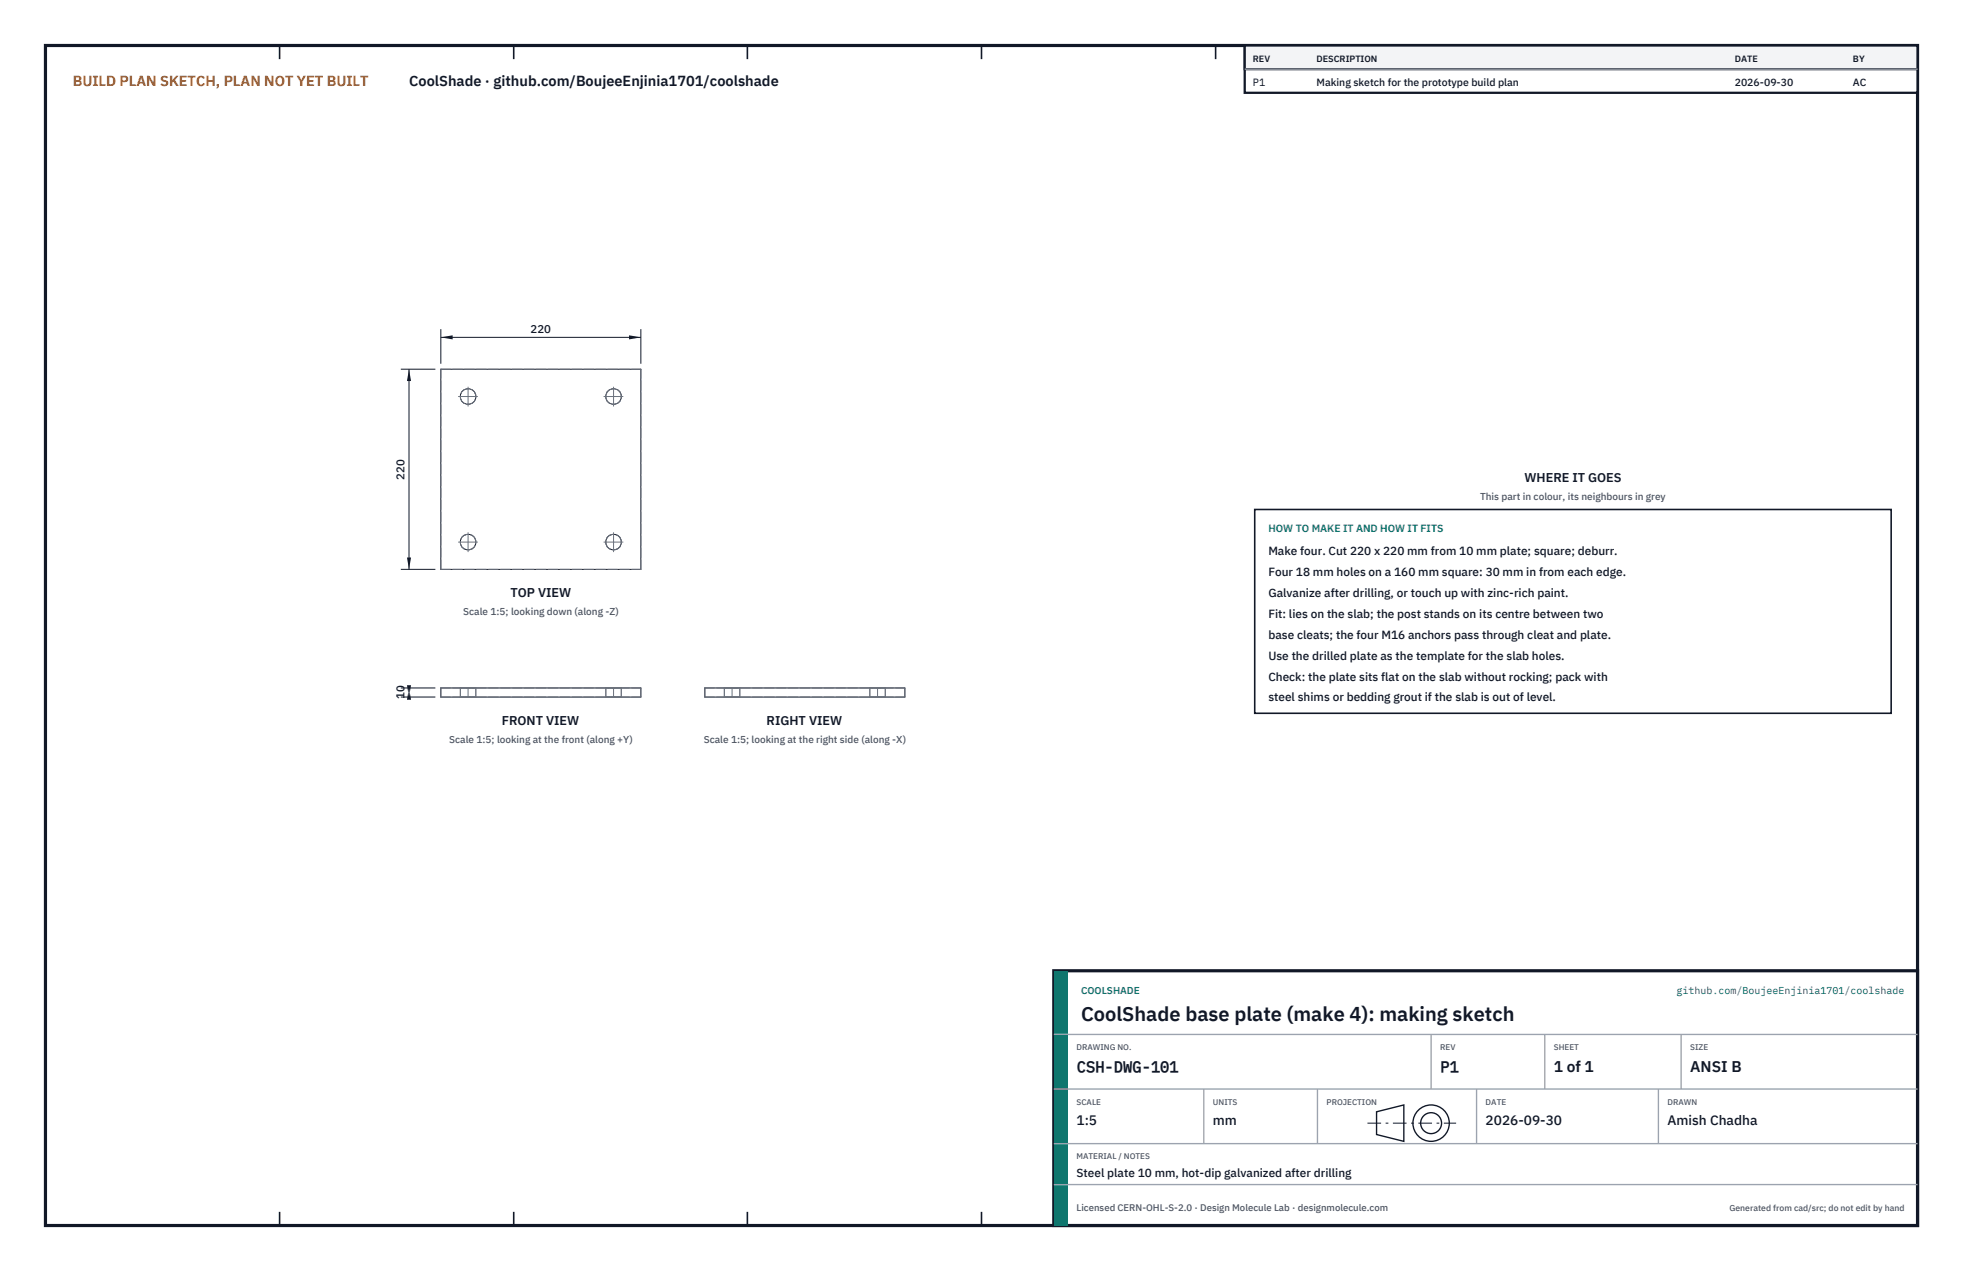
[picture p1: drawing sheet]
<svg xmlns="http://www.w3.org/2000/svg" width="432mm" height="279mm" viewBox="0 0 432 279" stroke-linecap="round" stroke-linejoin="round" font-family="sans-serif">
<defs><g id="words">
<text font-size="4.4" fill="#111827" x="237.8" y="224.4">CoolShade base plate (make 4): making sketch</text>
<g font-size="3.4" fill="#111827">
<text x="236.8" y="235.6">CSH-DWG-101</text>
<text x="316.8" y="235.6">P1</text>
<text x="341.8" y="235.6">1 of 1</text>
<text x="371.8" y="235.6">ANSI B</text>
</g>
<text font-size="3.2" fill="#b45309" x="16" y="19">BUILD PLAN SKETCH, PLAN NOT YET BUILT</text>
<text font-size="3.2" fill="#111827" x="90" y="19">CoolShade · github.com/BoujeeEnjinia1701/coolshade</text>
<g font-size="3" fill="#111827">
<text x="236.8" y="247.2">1:5</text>
<text x="266.8" y="247.2">mm</text>
<text x="326.8" y="247.2">2026-09-30</text>
<text x="366.8" y="247.2">Amish Chadha</text>
</g>
<g font-size="2.8" fill="#111827">
<text x="335.3" y="106">WHERE IT GOES</text>
<text x="112.3" y="131.2">TOP VIEW</text>
<text x="110.4" y="159.3">FRONT VIEW</text>
<text x="168.6" y="159.3">RIGHT VIEW</text>
</g>
<g font-size="2.6" fill="#111827">
<text x="279" y="122">Make four. Cut 220 x 220 mm from 10 mm plate; square; deburr.</text>
<text x="279" y="126.6">Four 18 mm holes on a 160 mm square: 30 mm in from each edge.</text>
<text x="279" y="131.2">Galvanize after drilling, or touch up with zinc-rich paint.</text>
<text x="279" y="135.8">Fit: lies on the slab; the post stands on its centre between two</text>
<text x="279" y="140.4">base cleats; the four M16 anchors pass through cleat and plate.</text>
<text x="279" y="145">Use the drilled plate as the template for the slab holes.</text>
<text x="279" y="149.6">Check: the plate sits flat on the slab without rocking; pack with</text>
<text x="279" y="154.2">steel shims or bedding grout if the slab is out of level.</text>
<text x="236.8" y="258.8">Steel plate 10 mm, hot-dip galvanized after drilling</text>
</g>
<g font-size="2.5" fill="#111827">
<text x="116.7" y="73.2">220</text>
<text x="89" y="105.4" transform="rotate(-90 89 105.4)">220</text>
<text x="89" y="153.7" transform="rotate(-90 89 153.7)">10</text>
</g>
<g font-size="2.3" fill="#111827">
<text x="275.6" y="18.8">P1</text>
<text x="289.6" y="18.8">Making sketch for the prototype build plan</text>
<text x="381.6" y="18.8">2026-09-30</text>
<text x="407.6" y="18.8">AC</text>
</g>
<text font-size="2.3" fill="#0f766e" x="279" y="117">HOW TO MAKE IT AND HOW IT FITS</text>
<g font-size="2.2" fill="#4b5563">
<text x="325.6" y="110">This part in colour, its neighbours in grey</text>
<text x="101.9" y="135.2">Scale 1:5; looking down (along -Z)</text>
<text x="98.8" y="163.3">Scale 1:5; looking at the front (along +Y)</text>
<text x="154.8" y="163.3">Scale 1:5; looking at the right side (along -X)</text>
</g>
<g font-size="2.2" fill="#0f766e">
<text x="237.8" y="218.4">COOLSHADE</text>
<text x="368.8" y="218.4">github.com/BoujeeEnjinia1701/coolshade</text>
</g>
<text font-size="2.1" fill="#4b5563" x="236.8" y="266.2">Licensed CERN-OHL-S-2.0 · Design Molecule Lab · designmolecule.com</text>
<g font-size="2" fill="#111827">
<text x="275.6" y="13.6">REV</text>
<text x="289.6" y="13.6">DESCRIPTION</text>
<text x="381.6" y="13.6">DATE</text>
<text x="407.6" y="13.6">BY</text>
</g>
<text font-size="1.9" fill="#4b5563" x="380.4" y="266.2">Generated from cad/src; do not edit by hand</text>
<g font-size="1.8" fill="#4b5563">
<text x="236.8" y="230.8">DRAWING NO.</text>
<text x="316.8" y="230.8">REV</text>
<text x="341.8" y="230.8">SHEET</text>
<text x="371.8" y="230.8">SIZE</text>
<text x="236.8" y="242.8">SCALE</text>
<text x="266.8" y="242.8">UNITS</text>
<text x="291.8" y="242.8">PROJECTION</text>
<text x="326.8" y="242.8">DATE</text>
<text x="366.8" y="242.8">DRAWN</text>
<text x="236.8" y="254.8">MATERIAL / NOTES</text>
</g>
</g></defs>
<path d="M10 10h411.8v259.4h-411.8z" fill="none" stroke="#111827" stroke-width=".7" stroke-linecap="butt"/>
<g fill="none" stroke="#111827" stroke-width=".35">
<path d="M61.5 10v3M113 10v3M164.4 10v3M215.9 10v3M267.4 10v3M318.9 10v3M370.3 10v3M61.5 266.4v3M113 266.4v3M164.4 266.4v3M215.9 266.4v3M267.4 266.4v3"/>
<path d="M318.9 266.4v3M370.3 266.4v3"/>
</g>
<g fill="none" stroke="#111727" stroke-width=".22">
<path d="M97 81.2h44v44h-44zM97 151.2h44v2h-44zM155 151.2h44v2h-44z"/>
<circle cx="103" cy="87.2" r="1.71"/>
<circle cx="135" cy="87.2" r="1.71"/>
<circle cx="103" cy="119.2" r="1.71"/>
<circle cx="135" cy="119.2" r="1.71"/>
</g>
<g fill="none" stroke="#6a7180" stroke-width=".22" stroke-dasharray="2.1 .5">
<path d="M97 81.2h44M97 125.2v-44M97 125.2h44M141 125.2v-44M97 153.2v-2M97 151.2h44M97 153.2h44M101.3 151.2h3.4M101.3 153.2h3.4M101.3 151.2v2M104.7 151.2h-3.4M104.7 153.2h-3.4"/>
<path d="M104.7 151.2v2M133.3 151.2h3.4M133.3 153.2h3.4M133.3 151.2v2M136.7 151.2h-3.4M136.7 153.2h-3.4M136.7 151.2v2M141 153.2v-2M155 153.2v-2M155 151.2h44M155 153.2h44M159.3 151.2h1.7"/>
<path d="M159.3 153.2h1.7M159.3 151.2v2M161 151.2h1.7M161 153.2h1.7M162.7 151.2h-3.4M162.7 153.2h-3.4M162.7 151.2v2M191.3 151.2h1.7M191.3 153.2h1.7M191.3 151.2v2M193 151.2h1.7M193 153.2h1.7"/>
<path d="M194.7 151.2h-3.4M194.7 153.2h-3.4M194.7 151.2v2M199 153.2v-2"/>
<circle cx="103" cy="87.2" r="1.71"/>
<circle cx="135" cy="87.2" r="1.71"/>
<circle cx="103" cy="119.2" r="1.71"/>
<circle cx="135" cy="119.2" r="1.71"/>
</g>
<path d="M100.8 87.2h4.3M103 89.3v-4.3M132.8 87.2h4.3M135 89.3v-4.3M100.8 119.2h4.3M132.8 119.2h4.3M103 121.3v-4.3M135 121.3v-4.3M103 151.2v2M135 151.2v2M161 151.2v2M193 151.2v2" fill="none" stroke="#6a7180" stroke-width=".22" stroke-dasharray="4.2 .5 0 .5"/>
<path d="M97 72.4v7.6M97 74.2h44M141 72.4v7.6" fill="none" stroke="#111827" stroke-width=".22"/>
<path d="M97 74.2l2.6-.5v.9zM138.4 73.7v.9l2.6-.4z" fill="#111827"/>
<path d="M88.2 81.2h7.6M90 81.2v44M88.2 125.2h7.6" fill="none" stroke="#111827" stroke-width=".22"/>
<path d="M90 81.2l-.5 2.6h.9zM89.5 122.6h.9l-.4 2.6z" fill="#111827"/>
<path d="M88.2 151.2h7.6M88.2 153.2h7.6M90 151.2v2" fill="none" stroke="#111827" stroke-width=".22"/>
<path d="M90 151.2l-.5 2.6h.9zM89.5 150.6h.9l-.4 2.6z" fill="#111827"/>
<path d="M276 112h140v44.8h-140z" fill="#fff" stroke="#111827" stroke-width=".35"/>
<path d="M273.8 10h148v10.4h-148z" fill="#fff" stroke="#111827" stroke-width=".5"/>
<path d="M273.8 10h148v5.2h-148z" fill="#f3f4f6" stroke="#111827" stroke-width=".5"/>
<path d="M273.8 15.2h148" fill="none" stroke="#9ca3af" stroke-width=".3"/>
<path d="M231.8 213.4h190v56h-190z" fill="#fff" stroke="#111827" stroke-width=".7" stroke-linecap="butt"/>
<path d="M231.8 213.4h3v56h-3z" fill="#0f766e"/>
<path d="M231.8 227.4h190M231.8 239.4h190M264.8 239.4v12M289.8 239.4v12M314.8 227.4v12M324.8 239.4v12M339.8 227.4v12M364.8 239.4v12M369.8 227.4v12M231.8 251.4h190M231.8 260.4h190" fill="none" stroke="#9ca3af" stroke-width=".3"/>
<g fill="none" stroke="#111827" stroke-width=".3">
<path d="M302.8 244.4l6-1.5v8l-6-1.5z"/>
<circle cx="314.8" cy="246.9" r="4"/>
<circle cx="314.8" cy="246.9" r="2.3"/>
</g>
<path d="M300.8 246.9h19.5" fill="none" stroke="#111827" stroke-width=".22" stroke-dasharray="3 1 .6 1" stroke-linecap="butt"/>
<use href="#words"/>
</svg>
